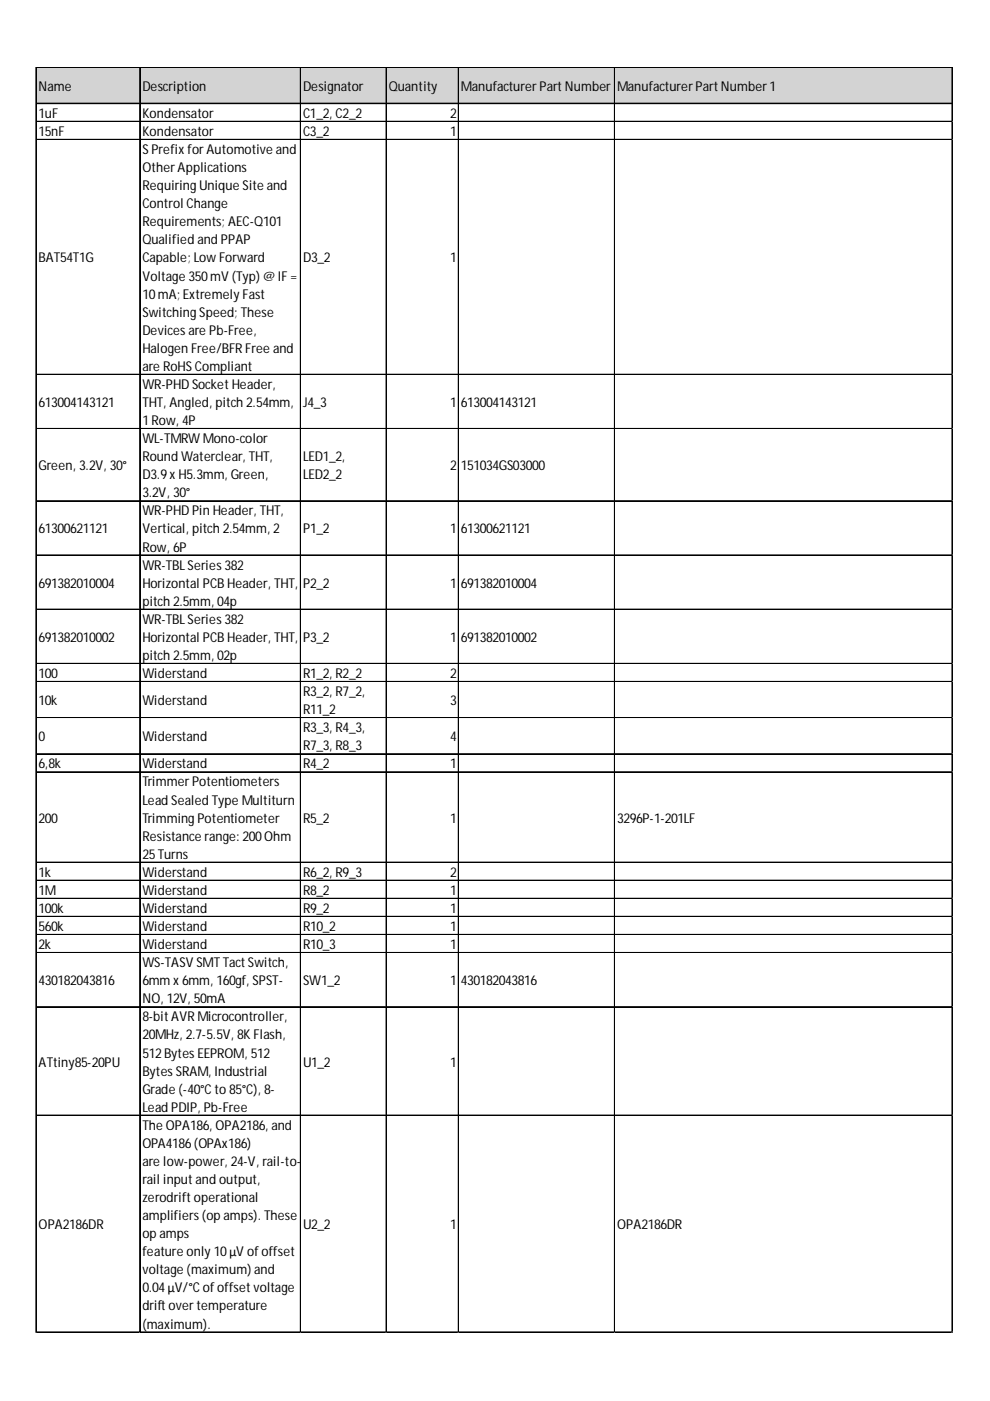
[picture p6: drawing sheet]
<svg xmlns="http://www.w3.org/2000/svg" width="210mm" height="297mm" viewBox="0 0 210 297" stroke-linecap="round" stroke-linejoin="round" font-family="sans-serif">
<defs><g id="words">
<g font-size="2.9">
<text x="8.2" y="19.2">Name</text>
<text x="30.2" y="19.2">Description</text>
<text x="64.2" y="19.2">Designator</text>
<text x="82.4" y="19.2">Quantity</text>
<text x="97.7" y="19.2">Manufacturer Part Number</text>
<text x="130.8" y="19.2">Manufacturer Part Number 1</text>
<text x="8.2" y="25">1uF</text>
<text x="8.2" y="28.8">15nF</text>
<text x="30.2" y="25">Kondensator</text>
<text x="30.2" y="28.8">Kondensator</text>
<text x="64.2" y="25">C1_2, C2_2</text>
<text x="64.2" y="28.8">C3_2</text>
<text x="95.4" y="25">2</text>
<text x="95.4" y="28.8">1</text>
<text x="30.2" y="32.7">S Prefix for Automotive and</text>
<text x="30.2" y="36.5">Other Applications</text>
<text x="30.2" y="40.3">Requiring Unique Site and</text>
<text x="30.2" y="44.2">Control Change</text>
<text x="30.2" y="48">Requirements; AEC-Q101</text>
<text x="30.2" y="51.8">Qualified and PPAP</text>
<text x="8.2" y="55.6">BAT54T1G</text>
<text x="30.2" y="55.6">Capable; Low Forward</text>
<text x="30.2" y="59.5">Voltage 350mV (Typ) @ IF =</text>
<text x="64.2" y="55.6">D3_2</text>
<text x="95.4" y="55.6">1</text>
<text x="30.2" y="63.3">10mA; Extremely Fast</text>
<text x="30.2" y="67.1">Switching Speed; These</text>
<text x="30.2" y="71">Devices are Pb-Free,</text>
<text x="30.2" y="74.8">Halogen Free/BFR Free and</text>
<text x="30.2" y="78.6">are RoHS Compliant</text>
<text x="30.2" y="82.5">WR-PHD Socket Header,</text>
<text x="8.2" y="86.3">613004143121</text>
<text x="30.2" y="86.3">THT, Angled, pitch 2.54mm,</text>
<text x="64.2" y="86.3">J4_3</text>
<text x="95.4" y="86.3">1</text>
<text x="97.7" y="86.3">613004143121</text>
<text x="30.2" y="90.1">1Row, 4P</text>
<text x="30.2" y="94">WL-TMRW Mono-color</text>
<text x="8.2" y="99.7">Green, 3.2V, 30°</text>
<text x="30.2" y="97.8">Round Waterclear, THT,</text>
<text x="30.2" y="101.6">D3.9x H5.3mm, Green,</text>
<text x="64.2" y="97.8">LED1_2,</text>
<text x="64.2" y="101.6">LED2_2</text>
<text x="95.4" y="99.7">2</text>
<text x="97.7" y="99.7">151034GS03000</text>
<text x="30.2" y="105.4">3.2V, 30°</text>
<text x="8.2" y="113.1">61300621121</text>
<text x="30.2" y="109.3">WR-PHD Pin Header, THT,</text>
<text x="30.2" y="113.1">Vertical, pitch 2.54mm, 2</text>
<text x="64.2" y="113.1">P1_2</text>
<text x="95.4" y="113.1">1</text>
<text x="97.7" y="113.1">61300621121</text>
<text x="30.2" y="116.9">Row, 6P</text>
<text x="8.2" y="124.6">691382010004</text>
<text x="30.2" y="120.8">WR-TBL Series 382</text>
<text x="30.2" y="124.6">Horizontal PCB Header, THT,</text>
<text x="64.2" y="124.6">P2_2</text>
<text x="95.4" y="124.6">1</text>
<text x="97.7" y="124.6">691382010004</text>
<text x="30.2" y="128.4">pitch 2.5mm, 04p</text>
<text x="8.2" y="136.1">691382010002</text>
<text x="30.2" y="132.3">WR-TBL Series 382</text>
<text x="30.2" y="136.1">Horizontal PCB Header, THT,</text>
<text x="64.2" y="136.1">P3_2</text>
<text x="95.4" y="136.1">1</text>
<text x="97.7" y="136.1">691382010002</text>
<text x="8.2" y="143.8">100</text>
<text x="30.2" y="139.9">pitch 2.5mm, 02p</text>
<text x="30.2" y="143.8">Widerstand</text>
<text x="64.2" y="143.8">R1_2, R2_2</text>
<text x="95.4" y="143.8">2</text>
<text x="8.2" y="149.5">10k</text>
<text x="30.2" y="149.5">Widerstand</text>
<text x="64.2" y="147.6">R3_2, R7_2,</text>
<text x="95.4" y="149.5">3</text>
<text x="64.2" y="151.4">R11_2</text>
<text x="64.2" y="155.3">R3_3, R4_3,</text>
<text x="8.2" y="157.2">0</text>
<text x="30.2" y="157.2">Widerstand</text>
<text x="64.2" y="159.1">R7_3, R8_3</text>
<text x="95.4" y="157.2">4</text>
<text x="8.2" y="162.9">6,8k</text>
<text x="30.2" y="162.9">Widerstand</text>
<text x="30.2" y="166.7">Trimmer Potentiometers</text>
<text x="64.2" y="162.9">R4_2</text>
<text x="95.4" y="162.9">1</text>
<text x="30.2" y="170.6">Lead Sealed Type Multiturn</text>
<text x="8.2" y="174.4">200</text>
<text x="30.2" y="174.4">Trimming Potentiometer</text>
<text x="30.2" y="178.2">Resistance range: 200Ohm</text>
<text x="64.2" y="174.4">R5_2</text>
<text x="95.4" y="174.4">1</text>
<text x="130.8" y="174.4">3296P-1-201LF</text>
<text x="8.2" y="185.9">1k</text>
<text x="30.2" y="182.1">25Turns</text>
<text x="30.2" y="185.9">Widerstand</text>
<text x="64.2" y="185.9">R6_2, R9_3</text>
<text x="95.4" y="185.9">2</text>
<text x="8.2" y="189.7">1M</text>
<text x="30.2" y="189.7">Widerstand</text>
<text x="64.2" y="189.7">R8_2</text>
<text x="95.4" y="189.7">1</text>
<text x="8.2" y="193.6">100k</text>
<text x="8.2" y="197.4">560k</text>
<text x="30.2" y="193.6">Widerstand</text>
<text x="30.2" y="197.4">Widerstand</text>
<text x="64.2" y="193.6">R9_2</text>
<text x="64.2" y="197.4">R10_2</text>
<text x="95.4" y="193.6">1</text>
<text x="95.4" y="197.4">1</text>
<text x="8.2" y="201.2">2k</text>
<text x="30.2" y="201.2">Widerstand</text>
<text x="64.2" y="201.2">R10_3</text>
<text x="95.4" y="201.2">1</text>
<text x="8.2" y="208.9">430182043816</text>
<text x="30.2" y="205.1">WS-TASV SMT Tact Switch,</text>
<text x="30.2" y="208.9">6mm x 6mm, 160gf, SPST-</text>
<text x="64.2" y="208.9">SW1_2</text>
<text x="95.4" y="208.9">1</text>
<text x="97.7" y="208.9">430182043816</text>
<text x="30.2" y="212.7">NO, 12V, 50mA</text>
<text x="30.2" y="216.5">8-bit AVR Microcontroller,</text>
<text x="30.2" y="220.4">20MHz, 2.7-5.5V, 8K Flash,</text>
<text x="8.2" y="226.1">ATtiny85-20PU</text>
<text x="30.2" y="224.2">512Bytes EEPROM, 512</text>
<text x="64.2" y="226.1">U1_2</text>
<text x="95.4" y="226.1">1</text>
<text x="30.2" y="228">Bytes SRAM, Industrial</text>
<text x="30.2" y="231.9">Grade (-40°C to 85°C), 8-</text>
<text x="30.2" y="235.7">Lead PDIP, Pb-Free</text>
<text x="30.2" y="239.5">The OPA186, OPA2186, and</text>
<text x="30.2" y="243.4">OPA4186(OPAx186)</text>
<text x="30.2" y="247.2">are low-power, 24-V, rail-to-</text>
<text x="30.2" y="251">rail input and output,</text>
<text x="30.2" y="254.9">zerodrift operational</text>
<text x="8.2" y="260.6">OPA2186DR</text>
<text x="30.2" y="258.7">amplifiers (op amps). These</text>
<text x="30.2" y="262.5">op amps</text>
<text x="64.2" y="260.6">U2_2</text>
<text x="95.4" y="260.6">1</text>
<text x="130.8" y="260.6">OPA2186DR</text>
<text x="30.2" y="266.4">feature only 10µV of offset</text>
<text x="30.2" y="270.2">voltage (maximum) and</text>
<text x="30.2" y="274">0.04µV/°C of offset voltage</text>
<text x="30.2" y="277.8">drift over temperature</text>
<text x="30.2" y="281.7">(maximum).</text>
</g>
</g></defs>
<path d="M7.7 14.4h194.4v7.7h-194.4z" fill="#d3d3d3"/>
<g fill="none" stroke="#000" stroke-width=".21">
<path d="M7.6 14.2v268.4M7.7 14.2v268.4M7.8 14.2h194.2M7.8 14.3h194.2M29.6 14.4v268.2M29.7 14.4v268.2M63.7 14.4v268.2M63.8 14.4v268.2M81.9 14.4v268.2M97.2 14.4v268.2M97.3 14.4v268.2M130.3 14.4v268.2"/>
<path d="M130.4 14.4v268.2M201.8 14.4v268.2M201.9 14.4v268.2M7.8 21.9h194.2M7.8 22h194.2M7.8 25.7h194.2M7.8 25.8h194.2M7.8 29.5h194.2M7.8 29.6h194.2M7.8 79.3h194.2M7.8 79.4h194.2M7.8 90.8h194.2"/>
<path d="M7.8 90.9h194.2M7.8 106.2h194.2M7.8 106.3h194.2M7.8 117.7h194.2M7.8 129.1h194.2M7.8 129.2h194.2M7.8 140.6h194.2M7.8 140.7h194.2M7.8 144.5h194.2M7.8 144.6h194.2M7.8 152.1h194.2M7.8 152.2h194.2"/>
<path d="M7.8 159.8h194.2M7.8 159.9h194.2M7.8 163.6h194.2M7.8 163.7h194.2M7.8 182.8h194.2M7.8 182.9h194.2M7.8 186.6h194.2M7.8 186.7h194.2M7.8 190.4h194.2M7.8 190.5h194.2M7.8 194.3h194.2M7.8 194.4h194.2"/>
<path d="M7.8 198.1h194.2M7.8 198.2h194.2M7.8 201.9h194.2M7.8 202h194.2M7.8 213.4h194.2M7.8 213.5h194.2M7.8 236.4h194.2M7.8 236.5h194.2M7.8 282.4h194.2M7.8 282.5h194.2"/>
</g>
<path d="M7.6 282.6h.1" fill="none" stroke="#d4d4d4" stroke-width=".21"/>
<path d="M7.6 282.6h.2z" fill="#d4d4d4"/>
<path d="M29.6 282.6h.1" fill="none" stroke="#d4d4d4" stroke-width=".21"/>
<path d="M29.6 282.6h.2z" fill="#d4d4d4"/>
<path d="M63.7 282.6h.1" fill="none" stroke="#d4d4d4" stroke-width=".21"/>
<path d="M63.7 282.6h.2z" fill="#d4d4d4"/>
<path d="M81.9 282.6h.1" fill="none" stroke="#d4d4d4" stroke-width=".21"/>
<path d="M81.9 282.6h.1z" fill="#d4d4d4"/>
<path d="M97.2 282.6h.1" fill="none" stroke="#d4d4d4" stroke-width=".21"/>
<path d="M97.2 282.6h.2z" fill="#d4d4d4"/>
<path d="M130.3 282.6h.1" fill="none" stroke="#d4d4d4" stroke-width=".21"/>
<path d="M130.3 282.6h.2z" fill="#d4d4d4"/>
<path d="M201.8 282.6h.1" fill="none" stroke="#d4d4d4" stroke-width=".21"/>
<path d="M201.8 282.6h.2z" fill="#d4d4d4"/>
<path d="M202 25.7h.1" fill="none" stroke="#d4d4d4" stroke-width=".21"/>
<path d="M202 25.7l.1 .2z" fill="#d4d4d4"/>
<path d="M202 29.5h.1" fill="none" stroke="#d4d4d4" stroke-width=".21"/>
<path d="M202 29.5l.1 .2z" fill="#d4d4d4"/>
<path d="M202 79.3h.1" fill="none" stroke="#d4d4d4" stroke-width=".21"/>
<path d="M202 79.3l.1 .2z" fill="#d4d4d4"/>
<path d="M202 90.8h.1" fill="none" stroke="#d4d4d4" stroke-width=".21"/>
<path d="M202 90.8l.1 .2z" fill="#d4d4d4"/>
<path d="M202 106.2h.1" fill="none" stroke="#d4d4d4" stroke-width=".21"/>
<path d="M202 106.2l.1 .2z" fill="#d4d4d4"/>
<path d="M202 117.7h.1" fill="none" stroke="#d4d4d4" stroke-width=".21"/>
<path d="M202 117.7l.1 .1z" fill="#d4d4d4"/>
<path d="M202 129.1h.1" fill="none" stroke="#d4d4d4" stroke-width=".21"/>
<path d="M202 129.1l.1 .2z" fill="#d4d4d4"/>
<path d="M202 140.6h.1" fill="none" stroke="#d4d4d4" stroke-width=".21"/>
<path d="M202 140.6l.1 .2z" fill="#d4d4d4"/>
<path d="M202 144.5h.1" fill="none" stroke="#d4d4d4" stroke-width=".21"/>
<path d="M202 144.5l.1 .2z" fill="#d4d4d4"/>
<path d="M202 152.1h.1" fill="none" stroke="#d4d4d4" stroke-width=".21"/>
<path d="M202 152.1l.1 .2z" fill="#d4d4d4"/>
<path d="M202 159.8h.1" fill="none" stroke="#d4d4d4" stroke-width=".21"/>
<path d="M202 159.8l.1 .2z" fill="#d4d4d4"/>
<path d="M202 163.6h.1" fill="none" stroke="#d4d4d4" stroke-width=".21"/>
<path d="M202 163.6l.1 .2z" fill="#d4d4d4"/>
<path d="M202 182.8h.1" fill="none" stroke="#d4d4d4" stroke-width=".21"/>
<path d="M202 182.8l.1 .2z" fill="#d4d4d4"/>
<path d="M202 186.6h.1" fill="none" stroke="#d4d4d4" stroke-width=".21"/>
<path d="M202 186.6l.1 .2z" fill="#d4d4d4"/>
<path d="M202 190.4h.1" fill="none" stroke="#d4d4d4" stroke-width=".21"/>
<path d="M202 190.4l.1 .2z" fill="#d4d4d4"/>
<path d="M202 194.3h.1" fill="none" stroke="#d4d4d4" stroke-width=".21"/>
<path d="M202 194.3l.1 .2z" fill="#d4d4d4"/>
<path d="M202 198.1h.1" fill="none" stroke="#d4d4d4" stroke-width=".21"/>
<path d="M202 198.1l.1 .2z" fill="#d4d4d4"/>
<path d="M202 201.9h.1" fill="none" stroke="#d4d4d4" stroke-width=".21"/>
<path d="M202 201.9l.1 .2z" fill="#d4d4d4"/>
<path d="M202 213.4h.1" fill="none" stroke="#d4d4d4" stroke-width=".21"/>
<path d="M202 213.4l.1 .2z" fill="#d4d4d4"/>
<path d="M202 236.4h.1" fill="none" stroke="#d4d4d4" stroke-width=".21"/>
<path d="M202 236.4l.1 .2z" fill="#d4d4d4"/>
<path d="M202 282.4h.1" fill="none" stroke="#d4d4d4" stroke-width=".21"/>
<path d="M202 282.4l.1 .2z" fill="#d4d4d4"/>
<use href="#words"/>
</svg>
